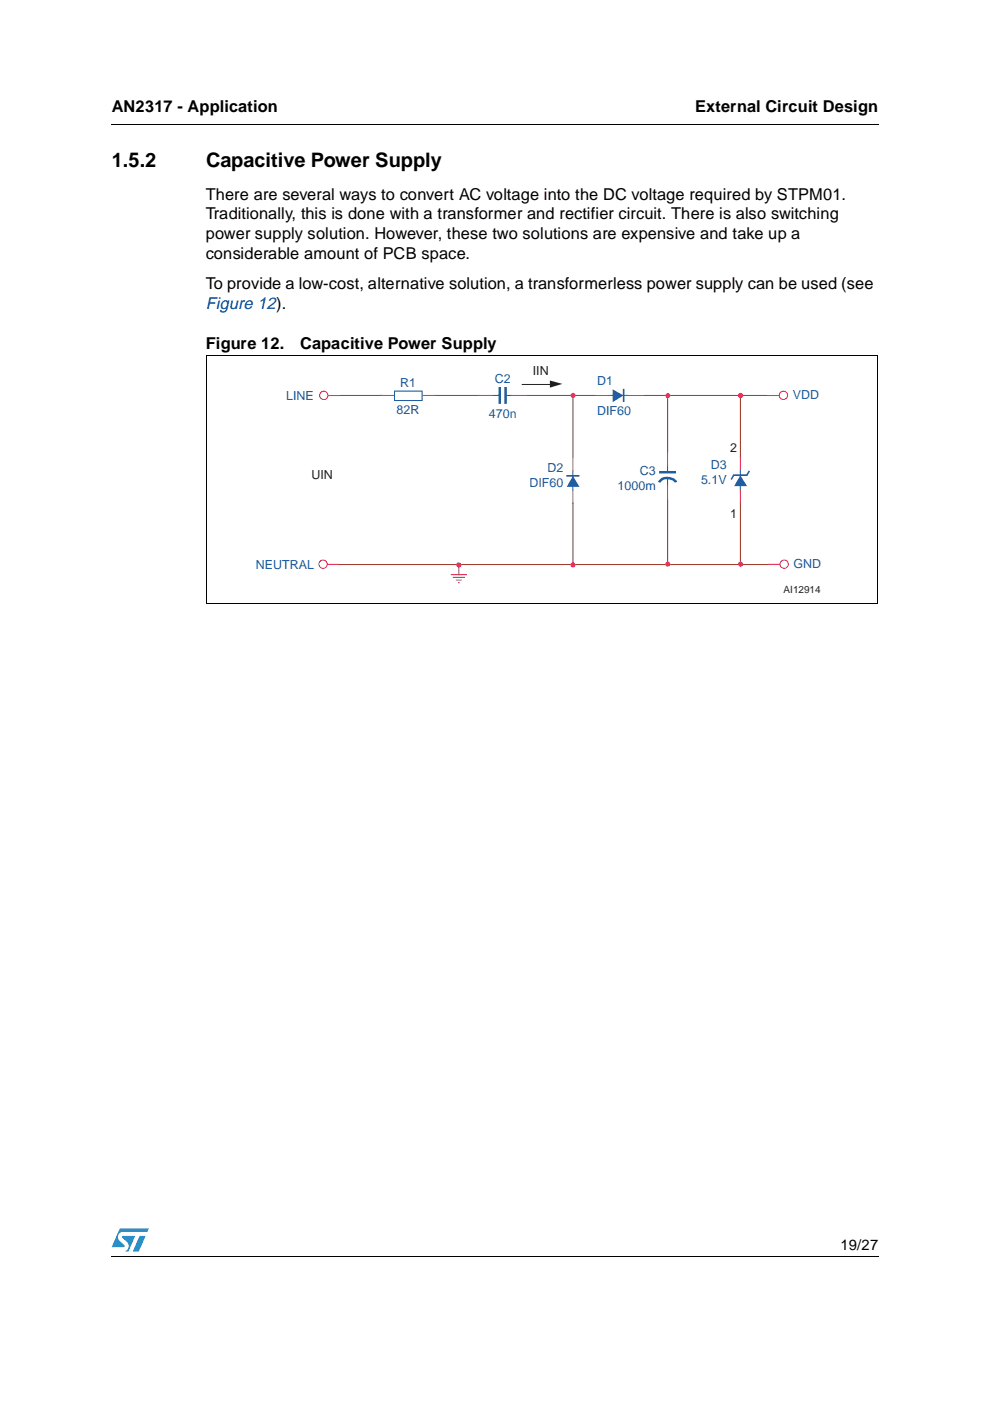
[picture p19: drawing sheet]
<svg xmlns="http://www.w3.org/2000/svg" width="210mm" height="297mm" viewBox="0 0 210 297" stroke-linecap="round" stroke-linejoin="round" font-family="sans-serif">
<defs><g id="words">
<g font-size="4.2">
<text x="23.7" y="35.4">1.5.2</text>
<text x="43.7" y="35.4">Capacitive Power Supply</text>
</g>
<g font-size="3.5">
<text x="23.7" y="23.8">AN2317 - Application</text>
<text x="147.4" y="23.8">External Circuit Design</text>
<text x="43.7" y="42.3">There are several ways to convert AC voltage into the DC voltage required by STPM01.</text>
<text x="43.7" y="46.5">Traditionally, this is done with a transformer and rectifier circuit. There is also switching</text>
<text x="43.7" y="50.8">power supply solution. However, these two solutions are expensive and take up a</text>
<text x="43.7" y="55">considerable amount of PCB space.</text>
<text x="43.7" y="61.4">To provide a low-cost, alternative solution, a transformerless power supply can be used (see</text>
<text x="43.7" y="74.1">Figure 12.</text>
<text x="63.6" y="74.1">Capacitive Power Supply</text>
</g>
<text font-size="3.5" fill="#00f" x="43.7" y="65.6">Figure 12).</text>
<text font-size="3.1" x="178.2" y="265.1">19/27</text>
<g font-size="2.6" fill="#1d5ba0">
<text x="84.8" y="82.1">R1</text>
<text x="104.9" y="81.1">C2</text>
<text x="126.6" y="81.7">D1</text>
<text x="60.7" y="84.8">LINE</text>
<text x="84.1" y="87.7">82R</text>
<text x="103.6" y="88.5">470n</text>
<text x="126.6" y="88.1">DIF60</text>
<text x="116.1" y="100">D2</text>
<text x="135.7" y="100.7">C3</text>
<text x="150.7" y="99.5">D3</text>
<text x="112.3" y="103.2">DIF60</text>
<text x="130.9" y="103.9">1000m</text>
<text x="148.6" y="102.6">5.1V</text>
<text x="54.2" y="120.7">NEUTRAL</text>
</g>
<g font-size="2.6" fill="#231f20">
<text x="113" y="79.6">IIN</text>
<text x="154.8" y="95.9">2</text>
<text x="66" y="101.6">UIN</text>
<text x="154.8" y="109.8">1</text>
</g>
<g font-size="2.6" fill="#225b9f">
<text x="168.1" y="84.7">VDD</text>
<text x="168.3" y="120.4">GND</text>
</g>
<text font-size="2.1" fill="#231f20" x="166.1" y="125.8">AI12914</text>
</g></defs>
<g fill="#0099d8">
<path d="M29.6 262h1.3l-1.5 3.3h-1.2z"/>
<path d="M25.4 260.4h6.2l-.4 .8h-5.1a1.11 1.11 0 0 0-1 .7 1.11 1.11 0 0 0 .3 1.2l1 1-.1 .3h-2.6z"/>
<path d="M26 262.1l2.7-.1-1.5 3.3h-.6a1.16 1.16 0 0 0 .4-1.9l-1.1-1z"/>
</g>
<path d="M23.6 26.2l.1 .2zM23.6 266.2l.1 .2z" fill="#000"/>
<path d="M23.7 26.3h162.5M23.7 266.3h162.5" fill="none" stroke="#000" stroke-width=".21"/>
<path d="M47.3 76.7h135.2v50.2h-135.2z" fill="#fff"/>
<path d="M72.1 83.8h8.9M92.1 83.8h9.6M111.6 83.8h14.7M136.4 83.8h26.3M157 84v13M71.8 119.7h91.2M157 106.4v13.1" fill="none" stroke="#9c3627" stroke-width=".21"/>
<path d="M157 96.9v2.8M97.3 119.8v2.2M157 103.9v2.6M95.6 121.8h3.4M96 122.4h2.6M96.6 123h1.3M97.1 123.5h.4" fill="none" stroke="#e83430" stroke-width=".21"/>
<g fill="#e82b8c">
<circle cx="157" cy="83.8" r=".55"/>
<circle cx="157" cy="119.6" r=".55"/>
</g>
<path d="M121.5 84.3v12.8M121.5 106.6v13.1" fill="none" stroke="#9c3627" stroke-width=".21"/>
<path d="M121.5 97.1v2.8M121.5 104v2.8" fill="none" stroke="#e83430" stroke-width=".21"/>
<g fill="#e82b8c">
<circle cx="121.5" cy="83.8" r=".55"/>
<circle cx="121.5" cy="119.8" r=".55"/>
<circle cx="97.3" cy="119.8" r=".55"/>
</g>
<g fill="none" stroke="#e83430" stroke-width=".21">
<path d="M69.6 83.9h2.5M162.7 83.9h2.5M69.4 119.7h2.5M162.9 119.7h2.4"/>
<circle cx="68.7" cy="83.8" r=".88"/>
<circle cx="166.1" cy="83.8" r=".88"/>
<circle cx="68.5" cy="119.6" r=".88"/>
<circle cx="166.3" cy="119.6" r=".88"/>
</g>
<path d="M141.6 83.9v12.1M141.6 105.8v14" fill="none" stroke="#9c3627" stroke-width=".21"/>
<path d="M139.8 102.3a2.22 2.22 0 0 1 3.5 0M139.8 100.1h3.5" fill="none" stroke="#1d5ba0" stroke-width=".53"/>
<path d="M141.5 98.7v1.5M141.5 101.4v1.5" fill="none" stroke="#1d5ba0" stroke-width=".21"/>
<path d="M83.6 82.9h5.9v2h-5.9z" fill="#fff" stroke="#1d5ba0" stroke-width=".21"/>
<path d="M80.5 83.8h3.1M89.6 83.8h2.8M101.4 83.8h3.1M108.5 83.8h3M141.5 95.9v2.9M141.5 102.8v3.1" fill="none" stroke="#e83430" stroke-width=".21"/>
<path d="M105.9 82.1v3.5M107.2 82.1v3.5" fill="none" stroke="#1d5ba0" stroke-width=".53"/>
<path d="M104.4 83.8h1.5M107.1 83.8h1.5" fill="none" stroke="#1d5ba0" stroke-width=".21"/>
<g fill="#e82b8c">
<circle cx="141.6" cy="83.9" r=".55"/>
<circle cx="141.6" cy="119.6" r=".55"/>
</g>
<path d="M121.5 100.9l1.4 2.3h-2.7z" fill="#1d5ba0"/>
<path d="M120.1 100.9h2.8" fill="none" stroke="#1d5ba0" stroke-width=".33"/>
<path d="M121.5 99.8v4.3" fill="none" stroke="#1d5ba0" stroke-width=".21"/>
<path d="M157 100.8l1.4 2.3h-2.7z" fill="#1d5ba0"/>
<path d="M158.9 99.8l-.5 .9h-2.8l-.6 1" fill="none" stroke="#1d5ba0" stroke-width=".33"/>
<path d="M157 99.6v4.3" fill="none" stroke="#1d5ba0" stroke-width=".21"/>
<path d="M126.3 83.9h2.8M133.2 83.9h3.4" fill="none" stroke="#e83430" stroke-width=".21"/>
<path d="M129.9 82.5l2.3 1.3-2.3 1.5z" fill="#1d5ba0"/>
<path d="M132.2 82.4v2.8" fill="none" stroke="#1d5ba0" stroke-width=".33"/>
<path d="M129 83.8h4.3" fill="none" stroke="#1d5ba0" stroke-width=".21"/>
<path d="M116.6 80.7l2.6 .7-2.6 .8z" fill="#231f20"/>
<path d="M110.6 81.5h6.6" fill="none" stroke="#231f20" stroke-width=".21"/>
<path d="M43.7 75.3h142.5M43.7 75.2v52.8M186.1 75.3v52.8M43.7 128h142.4" fill="none" stroke="#000" stroke-width=".21"/>
<use href="#words"/>
</svg>
